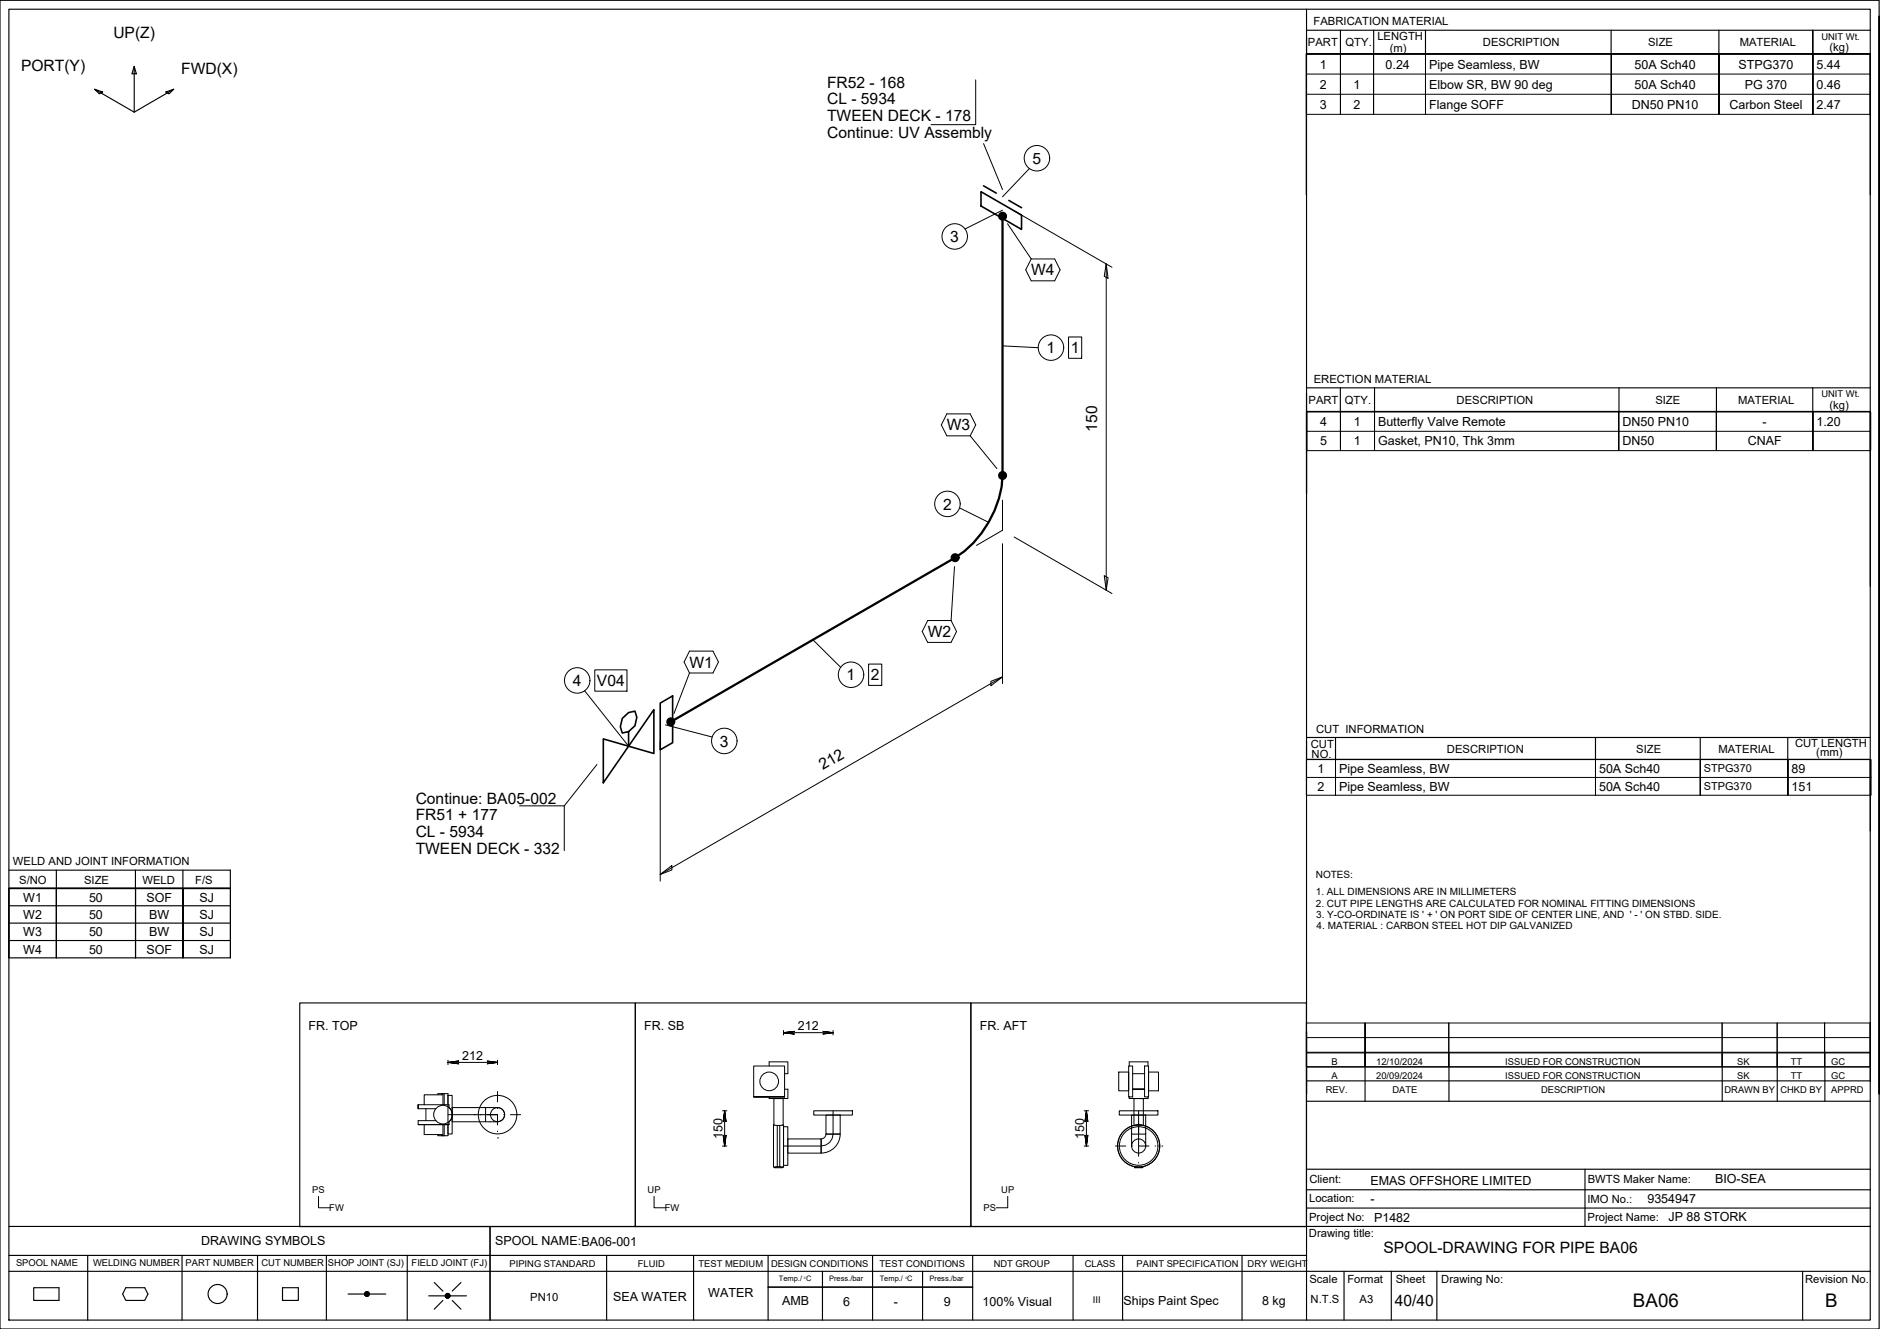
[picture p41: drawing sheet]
<svg xmlns="http://www.w3.org/2000/svg" width="420mm" height="297mm" viewBox="0 0 420 297" stroke-linecap="round" stroke-linejoin="round" font-family="sans-serif">
<defs><g id="words">
<g font-size="4.2">
<text x="365" y="292.1">BA06</text>
<text x="407.9" y="292.1">B</text>
</g>
<g font-size="3.5">
<text x="25.3" y="8.5">UP(Z)</text>
<text x="4.7" y="15.8">PORT(Y)</text>
<text x="40.5" y="16.6">FWD(X)</text>
<text x="184.8" y="23.4">CL - 5934</text>
<text x="184.8" y="19.6">FR52 - 168</text>
<text x="184.8" y="27.1">TWEEN DECK - 178</text>
<text x="184.8" y="30.8">Continue: UV Assembly</text>
<text x="230.8" y="36.6">5</text>
<text x="212.4" y="54.1">3</text>
<text x="230.5" y="61.6">W4</text>
<text x="233.9" y="79">1</text>
<text x="239.3" y="79">1</text>
<text x="211.6" y="96.2">W3</text>
<text x="245.2" y="96.5" transform="rotate(-90 245.2 96.5)">150</text>
<text x="210.8" y="113.9">2</text>
<text x="207.3" y="142.4">W2</text>
<text x="154.1" y="149.2">W1</text>
<text x="128" y="153.4">4</text>
<text x="133.4" y="153.4">V04</text>
<text x="189.2" y="152.1">1</text>
<text x="194.6" y="152.1">2</text>
<text x="160.9" y="166.9">3</text>
<text x="183.9" y="172.2" transform="rotate(-30 183.9 172.2)">212</text>
<text x="92.9" y="179.6">Continue: BA05-002</text>
<text x="92.9" y="183.4">FR51 + 177</text>
<text x="92.9" y="187.1">CL - 5934</text>
<text x="92.9" y="190.9">TWEEN DECK - 332</text>
<text x="309.2" y="280.1">SPOOL-DRAWING FOR PIPE BA06</text>
<text x="311.7" y="291.8">40/40</text>
</g>
<g font-size="2.8">
<text x="295" y="15.3">1</text>
<text x="309.7" y="15.3">0.24</text>
<text x="319.4" y="15.3">Pipe Seamless, BW</text>
<text x="365.3" y="15.3">50A Sch40</text>
<text x="388.6" y="15.3">STPG370</text>
<text x="406" y="15.3">5.44</text>
<text x="295" y="19.8">2</text>
<text x="302.5" y="19.8">1</text>
<text x="319.4" y="19.8">Elbow SR, BW 90 deg</text>
<text x="365.3" y="19.8">50A Sch40</text>
<text x="390" y="19.8">PG 370</text>
<text x="406" y="19.8">0.46</text>
<text x="295" y="24.3">3</text>
<text x="302.5" y="24.3">2</text>
<text x="319.4" y="24.3">Flange SOFF</text>
<text x="364.7" y="24.3">DN50 PN10</text>
<text x="386.5" y="24.3">Carbon Steel</text>
<text x="406" y="24.3">2.47</text>
<text x="295.1" y="95.2">4</text>
<text x="302.6" y="95.2">1</text>
<text x="308" y="95.2">Butterfly Valve Remote</text>
<text x="362.6" y="95.2">DN50 PN10</text>
<text x="393.9" y="95.2">-</text>
<text x="406" y="95.2">1.20</text>
<text x="295.1" y="99.6">5</text>
<text x="302.6" y="99.6">1</text>
<text x="308" y="99.6">Gasket, PN10, Thk 3mm</text>
<text x="362.6" y="99.6">DN50</text>
<text x="390.6" y="99.6">CNAF</text>
<text x="294.4" y="172.7">1</text>
<text x="299.3" y="172.7">Pipe Seamless, BW</text>
<text x="357.4" y="172.7">50A Sch40</text>
<text x="400.4" y="172.7">89</text>
<text x="294.4" y="176.7">2</text>
<text x="299.3" y="176.7">Pipe Seamless, BW</text>
<text x="357.4" y="176.7">50A Sch40</text>
<text x="400.4" y="176.7">151</text>
<text x="5.2" y="201.5">W1</text>
<text x="19.9" y="201.5">50</text>
<text x="32.7" y="201.5">SOF</text>
<text x="44.6" y="201.5">SJ</text>
<text x="5.2" y="205.4">W2</text>
<text x="5.2" y="209.3">W3</text>
<text x="19.9" y="205.4">50</text>
<text x="19.9" y="209.3">50</text>
<text x="33.3" y="205.4">BW</text>
<text x="33.3" y="209.3">BW</text>
<text x="44.6" y="205.4">SJ</text>
<text x="44.6" y="209.3">SJ</text>
<text x="5.2" y="213.2">W4</text>
<text x="19.9" y="213.2">50</text>
<text x="32.7" y="213.2">SOF</text>
<text x="44.6" y="213.2">SJ</text>
<text x="69" y="230.2">FR. TOP</text>
<text x="144" y="230.2">FR. SB</text>
<text x="178.3" y="230.3">212</text>
<text x="219" y="230.2">FR. AFT</text>
<text x="103.3" y="237">212</text>
<text x="161.5" y="254.5" transform="rotate(-90 161.5 254.5)">150</text>
<text x="242.3" y="254.5" transform="rotate(-90 242.3 254.5)">150</text>
<text x="306.3" y="265">EMAS OFFSHORE LIMITED</text>
<text x="306.3" y="268.8">-</text>
<text x="368.2" y="268.9">9354947</text>
<text x="383.3" y="264.4">BIO-SEA</text>
<text x="307.1" y="273.1">P1482</text>
<text x="372.9" y="273">JP 88 STORK</text>
<text x="45" y="278.2">DRAWING SYMBOLS</text>
<text x="110.6" y="278.3">SPOOL NAME:BA06-001</text>
<text x="137" y="290.8">SEA WATER</text>
<text x="158.3" y="290">WATER</text>
<text x="174.8" y="291.7">AMB</text>
<text x="188.5" y="291.9">6</text>
<text x="199.7" y="291.9">-</text>
<text x="210.9" y="291.8">9</text>
<text x="219.6" y="291.9">100% Visual</text>
<text x="251.1" y="291.7">Ships Paint Spec</text>
<text x="282.1" y="291.7">8 kg</text>
</g>
<g font-size="2.5">
<text x="293.6" y="5.7">FABRICATION MATERIAL</text>
<text x="292.3" y="10.3">PART</text>
<text x="300.7" y="10.3">QTY.</text>
<text x="307.8" y="8.9">LENGTH</text>
<text x="310.6" y="11.5">(m)</text>
<text x="331.4" y="10.3">DESCRIPTION</text>
<text x="368.3" y="10.3">SIZE</text>
<text x="388.8" y="10.3">MATERIAL</text>
<text x="408.9" y="11.4">(kg)</text>
<text x="293.6" y="85.7">ERECTION MATERIAL</text>
<text x="292.4" y="90.2">PART</text>
<text x="300.6" y="90.2">QTY.</text>
<text x="325.5" y="90.2">DESCRIPTION</text>
<text x="370" y="90.2">SIZE</text>
<text x="388.4" y="90.2">MATERIAL</text>
<text x="408.9" y="91.3">(kg)</text>
<text x="292.9" y="167.2">CUT</text>
<text x="294.1" y="163.9">CUT INFORMATION</text>
<text x="401.2" y="167">CUT LENGTH</text>
<text x="293.1" y="169.4">NO.</text>
<text x="323.4" y="168.3">DESCRIPTION</text>
<text x="365.7" y="168.3">SIZE</text>
<text x="384" y="168.3">MATERIAL</text>
<text x="405.9" y="169">(mm)</text>
<text x="2.9" y="193.4">WELD AND JOINT INFORMATION</text>
<text x="4.3" y="197.5">S/NO</text>
<text x="18.8" y="197.5">SIZE</text>
<text x="31.9" y="197.5">WELD</text>
<text x="43.6" y="197.5">F/S</text>
<text x="292.6" y="268.6">Location:</text>
<text x="292.6" y="264.5">Client:</text>
<text x="354.8" y="268.9">IMO No.:</text>
<text x="354.9" y="264.3">BWTS Maker Name:</text>
<text x="292.6" y="272.8">Project No:</text>
<text x="354.8" y="272.8">Project Name:</text>
<text x="292.5" y="276.4">Drawing title:</text>
<text x="292.7" y="286.7">Scale</text>
<text x="301.1" y="286.7">Format</text>
<text x="311.9" y="286.7">Sheet</text>
<text x="322.1" y="286.7">Drawing No:</text>
<text x="403.4" y="286.7">Revision No.</text>
<text x="118.5" y="290.8">PN10</text>
<text x="292.9" y="291.3">N.T.S</text>
<text x="303.9" y="291.3">A3</text>
</g>
<g font-size="2.4">
<text x="380.8" y="172.6">STPG370</text>
<text x="380.8" y="176.6">STPG370</text>
</g>
<g font-size="2.2">
<text x="294.1" y="196.3">NOTES:</text>
<text x="294.1" y="200">1. ALL DIMENSIONS ARE IN MILLIMETERS</text>
<text x="294.1" y="202.7">2. CUT PIPE LENGTHS ARE CALCULATED FOR NOMINAL FITTING DIMENSIONS</text>
<text x="294.2" y="205.1">3. Y-CO-ORDINATE IS ' + ' ON PORT SIDE OF CENTER LINE, AND ' - ' ON STBD. SIDE.</text>
<text x="294.3" y="207.7">4. MATERIAL : CARBON STEEL HOT DIP GALVANIZED</text>
</g>
<g font-size="2.1">
<text x="407.1" y="8.9">UNIT Wt.</text>
<text x="407.1" y="88.8">UNIT Wt.</text>
<text x="297.6" y="238.1">B</text>
<text x="307.6" y="238.1">12/10/2024</text>
<text x="336.4" y="238.1">ISSUED FOR CONSTRUCTION</text>
<text x="388.3" y="238.1">SK</text>
<text x="400.2" y="238.1">TT</text>
<text x="409.3" y="238.1">GC</text>
<text x="296.3" y="244.4">REV.</text>
<text x="297.6" y="241.2">A</text>
<text x="307.6" y="241.2">20/09/2024</text>
<text x="311.2" y="244.4">DATE</text>
<text x="336.4" y="241.2">ISSUED FOR CONSTRUCTION</text>
<text x="344.4" y="244.4">DESCRIPTION</text>
<text x="385.4" y="244.4">DRAWN BY</text>
<text x="388.3" y="241.2">SK</text>
<text x="397.9" y="244.4">CHKD BY</text>
<text x="400.2" y="241.2">TT</text>
<text x="409.3" y="244.4">APPRD</text>
<text x="409.3" y="241.2">GC</text>
<text x="69.8" y="266.7">PS</text>
<text x="144.7" y="266.7">UP</text>
<text x="223.8" y="266.7">UP</text>
<text x="73.6" y="270.7">FW</text>
<text x="148.6" y="270.7">FW</text>
<text x="219.8" y="270.7">PS</text>
<text x="3.6" y="283">SPOOL NAME</text>
<text x="20.8" y="282.9">WELDING NUMBER</text>
<text x="41.5" y="282.9">PART NUMBER</text>
<text x="58.4" y="282.9">CUT NUMBER</text>
<text x="73.3" y="282.9">SHOP JOINT (SJ)</text>
<text x="92" y="283">FIELD JOINT (FJ)</text>
<text x="113.9" y="283.1">PIPING STANDARD</text>
<text x="142.6" y="283.1">FLUID</text>
<text x="156.1" y="283.1">TEST MEDIUM</text>
<text x="172.3" y="283.1">DESIGN CONDITIONS</text>
<text x="196.6" y="283.1">TEST CONDITIONS</text>
<text x="222.1" y="283.1">NDT GROUP</text>
<text x="242.4" y="283.1">CLASS</text>
<text x="254" y="283.1">PAINT SPECIFICATION</text>
<text x="278.8" y="283.1">DRY WEIGHT</text>
<text x="244.2" y="291.3">III</text>
</g>
<g font-size="1.7">
<text x="174.1" y="286.4">Temp./ C</text>
<text x="185.3" y="286.4">Press./bar</text>
<text x="196.6" y="286.4">Temp./ C</text>
<text x="207.8" y="286.4">Press./bar</text>
</g>
<g font-size=".7">
<text x="179.7" y="285.8">0</text>
<text x="202.4" y="285.8">0</text>
</g>
</g></defs>
<g fill="none" stroke="#000" stroke-width=".22">
<path d="M218.1 17.9v10h-10M292 12.1h126v13.5h-126zM292 16.6h126M292 12.1v13.5M299.6 12.1v13.5v-13.5M307 12.1v13.5v-13.5M318.6 12.1v13.5v-13.5M360.1 12.1v13.5v-13.5M384.2 12.1v13.5v-13.5M405.2 12.1v13.5v-13.5M418 12.1v13.5M219.8 32.1l4.2 10.3"/>
<path d="M230.1 37.7l-6.1 6.3M292 21.1h126M224 47l-8.3 4.2M225.2 50l5.3 7.9M226.7 47.1l21.8 12.6M230.5 57.9h5.2l1.2 2.4-1.2 2.5h-5.2l-1.3-2.5zM247.2 59l.4 3.2-.8-.4zM247.2 59v72.9M224 77.3l8 .4M238.8 75.3h2.9v4.8h-2.9zM211.6 92.5h5.2l1.3 2.5-1.3 2.4h-5.2l-1.2-2.4zM216.8 97.4l6 7.3"/>
<path d="M292 92.1h126.1v8.6h-126.1zM292 96.4h126.1M292.1 92.1v8.6M299.6 92.1v8.6v-8.6M307.2 92.1v8.6v-8.6M361.8 92.1v8.6v-8.6M383.6 92.1v8.6v-8.6M405.2 92.1v8.6v-8.6M418 92.1v8.6M214.4 113.5l6.5 3.2M224 111.8v6.7l-5.8 3.4M207.3 138.7h5.3l1.2 2.4-1.2 2.5h-5.3l-1.2-2.5z"/>
<path d="M213.3 126.6l-.7 12.1M224 121.5v31.3M226.7 120l21.8 12.7M246.8 128.7l.8 .4-.4 2.8zM130.7 154.4l9.8 12.4M132.9 149.7h7.2v4.8h-7.2zM154.1 145.5h5.2l1.3 2.5-1.3 2.4h-5.2l-1.2-2.4zM154.1 150.4l-3.5 9.1M181.7 143l6.2 6.1M194.1 148.4h3v4.8h-3zM221.4 152.3l2.6-1-2.6 2zM224 151.3l-76.4 44.1"/>
<path d="M133.4 170.9l-7.3 9.2M147.6 165.7v31.2M148.7 162l10.5 2.7M292 169.8h126.2v7.9h-126.2zM292 169.8v7.9M292 173.8h126.2M298.5 169.8v7.9v-7.9M356.6 169.8v7.9v-7.9M380 169.8v7.9v-7.9M399.6 169.8v7.9v-7.9M418 169.8v7.9M116.1 180.1h10v10"/>
<path d="M147.6 195.4l2.6-2v1zM100.1 237.5l2.4 .3-2.4-.3 2.4-.4zM100.1 237v1M100.1 237.5h11.1M108.8 237.1l2.4 .4-2.4 .3 2.4-.3zM111.2 237v1M171.9 238.3v-1h4.2v2.7h-.8M175.1 230.8l2.4-.3-2.4 .3 2.4 .3-2.4-.3h11.1M175.1 230.3v1M183.8 230.5l2.4 .3-2.4 .3 2.4-.3zM186.2 230.3v1M250 239.6h2.2v4.2h-2.2z"/>
<path d="M252.2 238.3h.9v6.9h-.9zM252.4 238.3v-1h4.2v1M253.1 240h2.7M255.8 238.3h.9v6.9h-.9zM256.7 239.6h2.2v4.2h-2.2zM292 228.6h126v9.8h-126zM292 228.6v9.8M292 235.2h126M292 231.9h126M305.1 228.6v9.8v-9.8M323.8 228.6v9.8M384.9 228.6v9.8"/>
<path d="M397.2 228.6v9.8M407.8 228.6v9.8v-9.8M418 228.6v9.8M93.5 247.8v-.9v.9M93.5 246.9h6.9v.7M93.5 247.8h3.9M93.5 251.4h1.3M94.8 246.9v-2.2h4.2v2.2M94.8 251.4h4.2v2.2h-4.2zM95.2 247.8v2.7M97.4 250.5h-3.9v.9h6.9M97.9 244.7v-.3h2.2v2.5"/>
<path d="M98.7 244.4v.3M98.7 253.6v.2M99 251.4h1.4M99.3 244.4v2.5M99.3 251.4v2.4M100.1 244.8h.9v8.7h-.9zM100.1 249.1h11.1v2.3M100.1 251.4v2.4h-2.2v-.2M100.4 250.7v.7M100.4 247.6a2.08 2.08 0 0 1 0 3.1M101 247.6h7.5v3.1h-7.5zM106 249.1h.1"/>
<path d="M108.5 247.6h2.7a1.58 1.58 0 0 1 1.6 1.5 1.58 1.58 0 0 1-1.6 1.6M108.5 250.7h2.7M111.2 254.3h.1M111.2 244v2.3M111.2 247.6v.2M111.2 252.8v.1M112.6 249.1h.1M114.1 249.1h2.3M161.5 256.1h1M161.5 248.3h1M161.9 248.3l.4 2.4-.4-2.4-.3 2.4 .3-2.4v7.8l.4-2.4-.4 2.4-.3-2.4 .3 2.4M173 245.5h2v5.9l-1 .2-1-.2z"/>
<path d="M173 251.4v9.4M173.7 251.5v9.2M174.3 251.5v9.2M175 251.4v9.4M175.1 251.8h1v8.7h-1zM175.3 243.4h.8v2.1h-4.2v-.3h-3.5h6.9h-6.9v-6.9h6.9v6.9M176.1 254.6h7.4v3.1h-7.4zM181.9 248.3h8.6v.9h-8.6zM183.5 254.5a1.07 1.07 0 0 0 1.1-1h3.2a4.2 4.2 0 0 1-4.3 4.2zM184.6 249.2h3.2v4.3h-3.2zM186.2 248.3v5.2a2.67 2.67 0 0 1-2.7 2.6h-8.4M242.3 256.1h1"/>
<path d="M242.3 248.3h1M242.5 253.7l.3 2.4 .3-2.4-.3 2.4zM242.8 248.3l-.3 2.4 .3-2.4 .3 2.4zM242.8 248.3v7.8M249.3 256.1h2.3M250.1 248.3h8.7v.9h-8.7zM252.2 245.2h.2v.3h4.2v-.3h.1M252.9 249.2h3.2v4.3h-3.2zM252.9 253.5v2.6M253 256.1h.1M253.1 243.4h2.7M253.4 245.5h2.1v6.1l-1-.2-1.1 .2z"/>
<path d="M254.5 248.3v7.8M254.5 251v2.3M254.5 254.6v.2M254.5 256.1v2.3M254.5 259.8v.1M254.5 256.1h2.3M255.8 243.4h-2.7h2.7M256.1 253.5v2.6M258.1 256.1h.2M259.7 256.1h.1M71.2 267.4v2.5h2.6M146.2 267.4v2.5h2.6"/>
<path d="M173.1 260.8h1.9l-.1 .2h-1.8zM225.2 267.4v2.5h-2.5M253.6 260.8l1.9-.1-.1 .3h-1.8z"/>
<circle cx="231.7" cy="35.4" r="2.85"/>
<circle cx="213.4" cy="52.8" r="2.85"/>
<circle cx="234.9" cy="77.7" r="2.85"/>
<circle cx="211.7" cy="112.6" r="2.85"/>
<circle cx="129" cy="152.1" r="2.85"/>
<circle cx="190.2" cy="150.8" r="2.85"/>
<circle cx="161.9" cy="165.6" r="2.85"/>
<circle cx="99" cy="249.1" r="2.09"/>
<circle cx="111.2" cy="249.1" r="4.3"/>
<circle cx="111.2" cy="249.1" r="1.58"/>
<circle cx="171.9" cy="241.7" r="2.09"/>
<circle cx="254.5" cy="256.1" r="4.7"/>
<circle cx="254.5" cy="256.1" r="4.3"/>
<circle cx="254.5" cy="256.1" r="1.58"/>
</g>
<g fill="none" stroke="#000" stroke-width=".25">
<path d="M0 .1h420v296.9h-420zM2 2.1h416v292.9h-416zM21.1 19.9l1.8 .7-.7 .4zM21.1 19.9l8.9 5.2M30 14.8l.5 1.7h-1zM30 14.8v10.3M38.8 19.9l-8.8 5.2M292 2.1v292.9M292 6.8h126M299.6 6.8v5.3M307 6.8v5.3M318.6 6.8v5.3"/>
<path d="M360.1 6.8v5.3M384.2 6.8v5.3M405.1 6.8v5.3v-5.3M418 12.1h-126v31.5v-31.5h126v31.5M420 3.6v240.9v-240.9M37.1 20.6l1.7-.7-1 1.1zM292 92v18.3v-18.3h126zM292 86.7h126M299.6 86.7v5.3M307.2 86.7v5.3M361.8 86.7v5.3M383.6 86.7v5.3"/>
<path d="M405.1 86.7v5.2M418 92.1v38.9M292 169.7l126 .1v15.9M292 164.8h126M298.5 164.8v4.9M356.6 164.8v4.9M380 164.8v4.9M399.5 164.8v4.9M2 198.6h49.5v15.5h-49.5zM2 198.6v15.5M2 194.5h49.5v4.1h-49.5M12.6 198.6v15.5v-15.5"/>
<path d="M12.6 194.5v4.1M30.3 194.5v4.1M30.3 198.6v15.5v-15.5M40.9 194.5v4.1M40.9 198.6v15.5v-15.5M51.5 198.6h-49.5h49.5M51.5 198.6v15.5M2 210.2h49.5M2 206.3h49.5M2 202.4h49.5M67 224.2h75v50h-75zM142 224.2h75v50h-75z"/>
<path d="M217 224.2h75v50h-75zM292 230.6v13.9v-13.9M292 238.4h126M292 235.3h126M305.1 235.3v10.8M323.8 235.3v10.8M384.9 235.3v10.8M397.2 235.3v10.8M407.8 235.3v10.8M418 228.5v13.1M292 246.1h126M292 241.6h126"/>
<path d="M2 274.1h416M109.5 274.1v20.9M292 261.3h126M292 270h126M292 265.9h126M354.2 261.3v12.8M2 284.1h416M2 280.6h290M7.5 287.8h5.7v2.8h-5.7zM19.6 280.6v14.4M28.1 287.8h4.2l.8 1.4-.8 1.4h-4.2l-.7-1.4zM40.7 280.6v14.4"/>
<path d="M57.6 280.6v14.4M63.1 287.8h3.6v2.8h-3.6zM72.9 280.6v14.4M77.8 289.2h3.7M81.7 288.8l-.1 .2M81.9 288.7l-.4 .4M82 288.7l-.5 .6M82.1 288.7l-.6 .7M82.2 288.8l-.7 .6M82.3 288.8l-.7 .7M82.3 288.8l-.7 .8M82.4 288.9l-.7 .7"/>
<path d="M82.4 289l-.7 .7M82.5 289l-.7 .7M82.5 289.5l-.3 .2M82.5 289.1l-.6 .6M82.5 289.2l-.5 .5M82.5 289.3l-.4 .4M82.5 289.2h3.7M91 280.6v14.4M95.8 289.6h3.7M97 286.6l2 2M99 290.7l-2 1.9M99.9 289.1l-.3 .3"/>
<path d="M100 289.1l-.5 .5M100.1 289.1l-.6 .6M100.2 289.1l-.7 .7M100.2 289.2l-.6 .6M100.3 289.2l-.7 .7M100.4 289.2l-.7 .8M100.4 289.3l-.7 .7M100.5 289.4l-.7 .7M100.5 289.9l-.1 .1M100.5 289.5l-.6 .6M100.5 289.7l-.4 .4M100.6 289.6h3.6"/>
<path d="M100.6 289.6l-.6 .5M101.1 290.7l1.9 1.9M103 286.6l-1.9 2M135.6 280.6v14.4M155 280.6v14.4M171.7 287.7h45.7M171.7 280.6v14.4M183.8 284.1v10.9M195 280.6v14.4M206.2 284.1v10.9M217.4 280.6v14.4M239.8 280.6v14.4"/>
<path d="M250.9 280.7v14.3M277.6 280.6v14.4M300.4 284.1v10.9M310.9 284.1v10.9M321.1 284.1v10.9M402.9 284.1v10.9"/>
<circle cx="48.6" cy="289.2" r="2.13"/>
<circle cx="82" cy="289.2" r=".54"/>
<circle cx="100" cy="289.6" r=".54"/>
</g>
<path d="M219.2 42.8l9.1 5.3v3.2l-9.1-5.3zM219.8 41.5l2.9 1.7M225.5 44.8l2.8 1.6M147.6 157.1l2.7-1.6v10.5l-2.7 1.6zM134.8 165.1l11.3 3.3v-9.8l-11.3 16.3zM140.5 163.5l-1.4 .3-.5-1.4 .5-1.8 1.4-1.3 1.4-.4 .4 1.4-.4 1.9-1.4 1.3v3.3" fill="none" stroke="#000" stroke-width=".36"/>
<g fill="none" stroke="#000" stroke-width=".51">
<path d="M224 48.3v58a23.5 23.5 0 0 1-10.6 18.4l-63.5 36.6"/>
<circle cx="224.1" cy="48.3" r=".75"/>
<circle cx="224.1" cy="48.3" r=".37"/>
<circle cx="224.1" cy="106.3" r=".75"/>
<circle cx="224.1" cy="106.3" r=".37"/>
<circle cx="213.5" cy="124.6" r=".75"/>
<circle cx="213.5" cy="124.6" r=".37"/>
<circle cx="149.9" cy="161.3" r=".75"/>
<circle cx="149.9" cy="161.3" r=".37"/>
</g>
<path d="M228.7 32.3v6.1M210.3 49.8v6.1M231.8 74.7v6M238.6 75.1v5.2M208.7 109.6v6.1M125.9 149.1v6M132.7 149.5v5.2M187.1 147.8v6.1M193.9 148.2v5.2M158.8 162.6v6.1" fill="none" stroke="#fff" stroke-width=".22"/>
<g fill="#fff" stroke="#fff" stroke-width=".22">
<path d="M125.9 155.1h6.1v-6zM125.9 149.1h6.1l-6.1 6z"/>
<path d="M164.9 162.6l-6.1 6.1h6.1zM158.8 162.6h6.1l-6.1 6.1z"/>
<path d="M193.2 147.8l-6.1 6.1h6.1zM187.1 147.8h6.1l-6.1 6.1z"/>
<path d="M214.8 109.6l-6.1 6.1h6.1zM208.7 109.6h6.1l-6.1 6.1z"/>
<path d="M231.8 80.7h6.1v-6zM231.8 74.7h6.1l-6.1 6z"/>
<path d="M234.8 32.3l-6.1 6.1h6.1zM228.7 32.3h6.1l-6.1 6.1z"/>
<path d="M210.3 55.9h6.1v-6.1zM210.3 49.8h6.1l-6.1 6.1z"/>
<path d="M197.3 148.2l-3.4 5.2h3.4zM193.9 148.2h3.4l-3.4 5.2z"/>
<path d="M241.9 75.1l-3.3 5.2h3.3zM238.6 75.1h3.3l-3.3 5.2z"/>
<path d="M132.7 154.7h7.6v-5.2zM132.7 149.5h7.6l-7.6 5.2z"/>
</g>
<use href="#words"/>
</svg>
